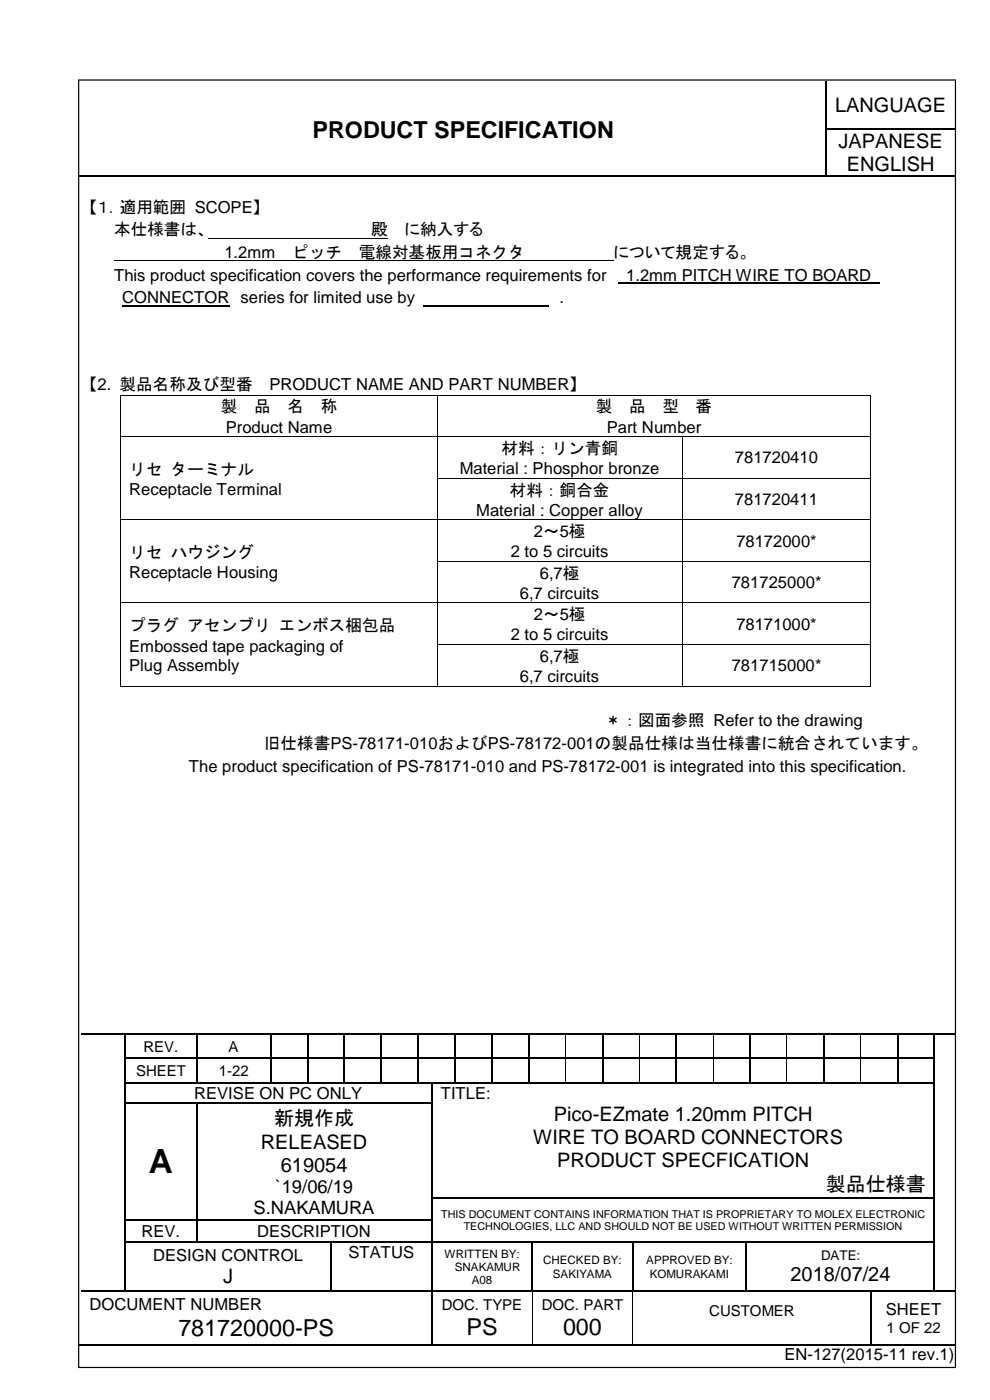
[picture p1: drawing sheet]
<svg xmlns="http://www.w3.org/2000/svg" width="210mm" height="297mm" viewBox="0 0 210 297" stroke-linecap="round" stroke-linejoin="round" font-family="sans-serif">
<defs><g id="words">
<text font-size="7.1" x="31.6" y="248.9">A</text>
<g font-size="5">
<text x="66.3" y="29.3">PRODUCT SPECIFICATION</text>
<text x="37.8" y="283.4">781720000-PS</text>
<text x="98.9" y="283.2">PS</text>
<text x="119.4" y="283.2">000</text>
</g>
<g font-size="4.2">
<text x="177" y="23.7">LANGUAGE</text>
<text x="177.8" y="31.4">JAPANESE</text>
<text x="179.5" y="36.3">ENGLISH</text>
<text x="58.1" y="238.6">新規作成</text>
<text x="117.4" y="237.8">Pico-EZmate 1.20mm PITCH</text>
<text x="55.3" y="243.7">RELEASED</text>
<text x="113" y="242.7">WIRE TO BOARD CONNECTORS</text>
<text x="59.5" y="248.6">619054</text>
<text x="118.1" y="247.6">PRODUCT SPECFICATION</text>
<text x="175.1" y="252.8">製品仕様書</text>
<text x="47.3" y="272.3">J</text>
<text x="167.6" y="271.9">2018/07/24</text>
</g>
<g font-size="3.9">
<text x="53.8" y="257.6">S.NAKAMURA</text>
<text x="58.4" y="253.1">`19/06/19</text>
</g>
<g font-size="3.5">
<text x="18.9" y="45.2">【１．適用範囲 SCOPE】</text>
<text x="24.2" y="50">本仕様書は、</text>
<text x="78.7" y="50">殿</text>
<text x="85.8" y="50">に納入する</text>
<text x="24.2" y="59.6">This product specification covers the performance requirements for</text>
<text x="47.6" y="54.7">1.2mm</text>
<text x="61.9" y="54.7">ピッチ</text>
<text x="76" y="54.7">電線対基板用コネクタ</text>
<text x="130.1" y="54.7">について規定する。</text>
<text x="132.8" y="59.6">1.2mm PITCH WIRE TO BOARD</text>
<text x="25.9" y="64.4">CONNECTOR series for limited use by</text>
<text x="118.6" y="64.4">.</text>
<text x="17.1" y="82.6">【2. 製品名称及び型番</text>
<text x="57.2" y="82.6">PRODUCT NAME AND PART NUMBER】</text>
<text x="46.8" y="87.5">製</text>
<text x="53.9" y="87.5">品</text>
<text x="61" y="87.5">名</text>
<text x="68" y="87.5">称</text>
<text x="126.3" y="87.5">製</text>
<text x="133.4" y="87.5">品</text>
<text x="140.4" y="87.5">型</text>
<text x="147.5" y="87.5">番</text>
<text x="47.9" y="91.8">Product Name</text>
<text x="128.7" y="91.8">Part Number</text>
<text x="27.4" y="100.7">リセ ターミナル</text>
<text x="97.5" y="100.6">Material : Phosphor bronze</text>
<text x="106.3" y="96.3">材料：リン青銅</text>
<text x="155.8" y="98.3">781720410</text>
<text x="27.4" y="105">Receptacle Terminal</text>
<text x="108.1" y="105.1">材料：銅合金</text>
<text x="155.8" y="107.1">781720411</text>
<text x="101" y="109.4">Material : Copper alloy</text>
<text x="113.2" y="114">2～5極</text>
<text x="27.4" y="118.4">リセ ハウジング</text>
<text x="108.3" y="118.3">2 to 5 circuits</text>
<text x="156.1" y="116">78172000*</text>
<text x="27.4" y="122.7">Receptacle Housing</text>
<text x="114.5" y="122.8">6,7極</text>
<text x="155.1" y="124.8">781725000*</text>
<text x="110.2" y="127.1">6,7 circuits</text>
<text x="113.2" y="131.6">2～5極</text>
<text x="27.4" y="134">プラグ アセンブリ エンボス梱包品</text>
<text x="108.3" y="135.9">2 to 5 circuits</text>
<text x="156.1" y="133.6">78171000*</text>
<text x="27.4" y="138.2">Embossed tape packaging of</text>
<text x="27.4" y="142.3">Plug Assembly</text>
<text x="114.5" y="140.4">6,7極</text>
<text x="155.1" y="142.4">781715000*</text>
<text x="110.2" y="144.7">6,7 circuits</text>
<text x="128.3" y="154.1">＊：図面参照 Refer to the drawing</text>
<text x="55.9" y="158.9">旧仕様書PS-78171-010およびPS-78172-001の製品仕様は当仕様書に統合されています。</text>
<text x="40.1" y="163.7">The product specification of PS-78171-010 and PS-78172-001 is integrated into this specification.</text>
<text x="41.2" y="233.2">REVISE ON PC ONLY</text>
<text x="93.4" y="233.2">TITLE:</text>
<text x="30" y="262.4">REV.</text>
<text x="54.5" y="262.4">DESCRIPTION</text>
<text x="32.5" y="267.6">DESIGN CONTROL</text>
<text x="73.9" y="266.9">STATUS</text>
<text x="19" y="278">DOCUMENT NUMBER</text>
<text x="187.8" y="279">SHEET</text>
<text x="166.3" y="288.6">EN-127(2015-11 rev.1)</text>
</g>
<g font-size="3.2">
<text x="30.4" y="223.1">REV.</text>
<text x="48.5" y="223.1">A</text>
<text x="28.8" y="228.3">SHEET</text>
<text x="46.4" y="228.3">1-22</text>
<text x="93.7" y="277.9">DOC. TYPE</text>
<text x="114.9" y="277.9">DOC. PART</text>
<text x="150.4" y="279.2">CUSTOMER</text>
<text x="188" y="282.8">1 OF 22</text>
</g>
<text font-size="2.8" x="174.1" y="267.3">DATE:</text>
<g font-size="2.5">
<text x="94.3" y="266.8">WRITTEN BY:</text>
<text x="96.4" y="269.7">SNAKAMUR</text>
<text x="115.1" y="268.2">CHECKED BY:</text>
<text x="137" y="268.2">APPROVED BY:</text>
<text x="100" y="272.5">A08</text>
<text x="117.2" y="271.1">SAKIYAMA</text>
<text x="137.7" y="271.1">KOMURAKAMI</text>
</g>
<g font-size="2.3">
<text x="93.5" y="258.4">THIS DOCUMENT CONTAINS INFORMATION THAT IS PROPRIETARY TO MOLEX ELECTRONIC</text>
<text x="98.3" y="261">TECHNOLOGIES, LLC AND SHOULD NOT BE USED WITHOUT WRITTEN PERMISSION</text>
</g>
</g></defs>
<g fill="none" stroke="#000" stroke-width=".25">
<path d="M16.7 17h185.9v273.1h-185.9zM175 17.1v10.2M16.9 37.3h158M175 27.5v9.7M175.2 27.4h27.4M175.2 37.3h27.4M17.1 219.3h9.3M26.5 219.4v5M26.6 219.3h15M41.7 219.4v5M41.9 219.3h15.3M57.4 219.4v5"/>
<path d="M57.5 219.3h7.6M65.2 219.4v5M65.3 219.3h7.6M73 219.4v5M73.1 219.3h7.6M80.8 219.4v5M81 219.3h7.5M88.7 219.4v5M88.8 219.3h7.6M96.5 219.4v5M96.6 219.3h7.6M104.3 219.4v5"/>
<path d="M104.4 219.3h7.6M112.1 219.4v5M112.3 219.3h7.5M120.1 219.3h7.5M127.7 219.4v5M127.9 219.3h7.6M135.7 219.3h7.5M143.4 219.4v5M143.5 219.3h7.6M151.4 219.3h7.5M159 219.4v5M159.2 219.3h7.5"/>
<path d="M167 219.3h7.5M174.7 219.4v5M174.8 219.3h7.6M182.6 219.3h7.6M190.3 219.4v5M190.4 219.3h7.6M198.1 219.4v5M198.2 219.3h4.5M26.5 224.7v4.9M26.5 229.9v4M26.5 234.2v4.8M26.5 239.3v4.9"/>
<path d="M26.6 224.5h15M26.6 229.7h15M26.6 234.1h15M41.7 224.7v4.9M41.7 234.2v4.8M41.7 239.3v4.9M41.9 224.5h15.3M41.9 229.7h15.3M41.9 234.1h49.5M57.4 224.7v4.9M57.5 224.5h7.6M57.5 229.7h7.6"/>
<path d="M65.2 224.7v4.9M65.3 224.5h7.6M65.3 229.7h7.6M73 224.7v4.9M73.1 224.5h7.6M73.1 229.7h7.6M80.8 224.7v4.9M81 224.5h7.5M81 229.7h7.5M88.7 224.7v4.9M88.8 224.5h7.6M88.8 229.7h2.6"/>
<path d="M91.5 229.9v4M91.5 234.2v4.8M91.5 239.3v4.9M91.7 229.7h4.7M96.5 224.7v4.9M96.6 224.5h7.6M96.6 229.7h7.6M104.3 224.7v4.9M104.4 224.5h7.6M104.4 229.7h7.6M112.1 224.7v4.9M112.3 224.5h7.5"/>
<path d="M112.3 229.7h7.5M120.1 224.5h7.5M120.1 229.7h7.5M127.7 224.7v4.9M127.9 224.5h7.6M127.9 229.7h7.6M135.7 224.5h7.5M135.7 229.7h7.5M143.4 224.7v4.9M143.5 224.5h7.6M143.5 229.7h7.6M151.4 224.5h7.5"/>
<path d="M151.4 229.7h7.5M159 224.7v4.9M159.2 224.5h7.5M159.2 229.7h7.5M167 224.5h7.5M167 229.7h7.5M174.7 224.7v4.9M174.8 224.5h7.6M174.8 229.7h7.6M182.6 224.5h7.6M182.6 229.7h7.6M190.3 224.7v4.9"/>
<path d="M190.4 224.5h7.6M190.4 229.7h7.6M198.1 224.7v4.9M198.1 229.9v4M198.1 234.2v4.8M198.1 239.3v4.9M26.5 244.4v9.6M26.5 254.3v4.3M26.5 258.9v4.5M26.6 258.7h15M41.7 244.4v9.6M41.7 254.3v4.3"/>
<path d="M41.7 258.9v4.5M41.9 258.7h49.5M91.5 244.4v9.6M91.5 254.3v4.3M91.5 258.9v4.5M91.7 254.2h106.3M198.1 244.4v9.6M198.1 254.3v4.3M198.1 258.9v4.5M17.1 274h9.3M26.5 263.7v5.1M26.5 269v4.8"/>
<path d="M26.6 263.6h15M26.6 274h43.5M41.9 263.6h28.2M70.2 263.7v5.1M70.2 269v4.8M70.3 263.6h21.1M70.3 274h21.1M91.5 263.7v5.1M91.5 269v4.8M91.5 274.1v11M91.7 263.6h21M91.7 274h21"/>
<path d="M112.8 263.7v5.1M112.8 269v4.8M113 263.6h21.1M113.2 274h20.9M134.2 263.7v5.1M134.2 269v4.8M134.3 263.6h23.8M134.6 274h23.5M158.2 263.7v5.1M158.2 269v4.8M158.4 263.6h39.6M158.4 274h26.2"/>
<path d="M184.7 274.1v11M184.8 274h13.2M198.1 263.7v5.1M198.1 269v4.8M198.2 274h4.5M16.8 285.2h74.6M91.7 285.2h21.1M113 285.2h21.1M134.3 285.2h50.3M184.8 285.2h17.9"/>
</g>
<g fill="#000">
<path d="M174.9 27.3h.3v.2h-.3z" fill-rule="evenodd"/>
<path d="M174.9 37.2h.3v.3h-.3z" fill-rule="evenodd"/>
<path d="M26.4 219.2h.2v.2h-.2z" fill-rule="evenodd"/>
<path d="M41.6 219.2h.3v.2h-.3z" fill-rule="evenodd"/>
<path d="M57.2 219.2h.3v.2h-.3z" fill-rule="evenodd"/>
<path d="M65.1 219.2h.2v.2h-.2z" fill-rule="evenodd"/>
<path d="M72.9 219.2h.2v.2h-.2z" fill-rule="evenodd"/>
<path d="M80.7 219.2h.3v.2h-.3z" fill-rule="evenodd"/>
<path d="M88.5 219.2h.3v.2h-.3z" fill-rule="evenodd"/>
<path d="M96.4 219.2h.2v.2h-.2z" fill-rule="evenodd"/>
<path d="M104.2 219.2h.2v.2h-.2z" fill-rule="evenodd"/>
<path d="M112 219.2h.3v.2h-.3z" fill-rule="evenodd"/>
<path d="M119.8 219.2h.3v.2h-.3z" fill-rule="evenodd"/>
<path d="M127.6 219.2h.3v.2h-.3z" fill-rule="evenodd"/>
<path d="M135.5 219.2h.2v.2h-.2z" fill-rule="evenodd"/>
<path d="M143.2 219.2h.3v.2h-.3z" fill-rule="evenodd"/>
<path d="M151.1 219.2h.3v.2h-.3z" fill-rule="evenodd"/>
<path d="M158.9 219.2h.3v.2h-.3z" fill-rule="evenodd"/>
<path d="M166.7 219.2h.3v.2h-.3z" fill-rule="evenodd"/>
<path d="M174.5 219.2h.3v.2h-.3z" fill-rule="evenodd"/>
<path d="M182.4 219.2h.2v.2h-.2z" fill-rule="evenodd"/>
<path d="M190.2 219.2h.2v.2h-.2z" fill-rule="evenodd"/>
<path d="M198 219.2h.2v.2h-.2z" fill-rule="evenodd"/>
<path d="M26.4 224.4h.2v.3h-.2z" fill-rule="evenodd"/>
<path d="M26.4 229.6h.2v.3h-.2z" fill-rule="evenodd"/>
<path d="M26.4 233.9h.2v.3h-.2z" fill-rule="evenodd"/>
<path d="M26.4 239h.2v.3h-.2z" fill-rule="evenodd"/>
<path d="M41.6 224.4h.3v.3h-.3z" fill-rule="evenodd"/>
<path d="M41.6 229.6h.3v.3h-.3z" fill-rule="evenodd"/>
<path d="M41.6 233.9h.3v.3h-.3z" fill-rule="evenodd"/>
<path d="M41.6 239h.3v.3h-.3z" fill-rule="evenodd"/>
<path d="M57.2 224.4h.3v.3h-.3z" fill-rule="evenodd"/>
<path d="M57.2 229.6h.3v.3h-.3z" fill-rule="evenodd"/>
<path d="M65.1 224.4h.2v.3h-.2z" fill-rule="evenodd"/>
<path d="M65.1 229.6h.2v.3h-.2z" fill-rule="evenodd"/>
<path d="M72.9 224.4h.2v.3h-.2z" fill-rule="evenodd"/>
<path d="M72.9 229.6h.2v.3h-.2z" fill-rule="evenodd"/>
<path d="M80.7 224.4h.3v.3h-.3z" fill-rule="evenodd"/>
<path d="M80.7 229.6h.3v.3h-.3z" fill-rule="evenodd"/>
<path d="M88.5 224.4h.3v.3h-.3z" fill-rule="evenodd"/>
<path d="M88.5 229.6h.3v.3h-.3z" fill-rule="evenodd"/>
<path d="M91.4 229.6h.3v.3h-.3z" fill-rule="evenodd"/>
<path d="M91.4 233.9h.3v.3h-.3z" fill-rule="evenodd"/>
<path d="M91.4 239h.3v.3h-.3z" fill-rule="evenodd"/>
<path d="M96.4 224.4h.2v.3h-.2z" fill-rule="evenodd"/>
<path d="M96.4 229.6h.2v.3h-.2z" fill-rule="evenodd"/>
<path d="M104.2 224.4h.2v.3h-.2z" fill-rule="evenodd"/>
<path d="M104.2 229.6h.2v.3h-.2z" fill-rule="evenodd"/>
<path d="M112 224.4h.3v.3h-.3z" fill-rule="evenodd"/>
<path d="M112 229.6h.3v.3h-.3z" fill-rule="evenodd"/>
<path d="M119.8 224.4h.3v.3h-.3z" fill-rule="evenodd"/>
<path d="M119.8 229.6h.3v.3h-.3z" fill-rule="evenodd"/>
<path d="M127.6 224.4h.3v.3h-.3z" fill-rule="evenodd"/>
<path d="M127.6 229.6h.3v.3h-.3z" fill-rule="evenodd"/>
<path d="M135.5 224.4h.2v.3h-.2z" fill-rule="evenodd"/>
<path d="M135.5 229.6h.2v.3h-.2z" fill-rule="evenodd"/>
<path d="M143.2 224.4h.3v.3h-.3z" fill-rule="evenodd"/>
<path d="M143.2 229.6h.3v.3h-.3z" fill-rule="evenodd"/>
<path d="M151.1 224.4h.3v.3h-.3z" fill-rule="evenodd"/>
<path d="M151.1 229.6h.3v.3h-.3z" fill-rule="evenodd"/>
<path d="M158.9 224.4h.3v.3h-.3z" fill-rule="evenodd"/>
<path d="M158.9 229.6h.3v.3h-.3z" fill-rule="evenodd"/>
<path d="M166.7 224.4h.3v.3h-.3z" fill-rule="evenodd"/>
<path d="M166.7 229.6h.3v.3h-.3z" fill-rule="evenodd"/>
<path d="M174.5 224.4h.3v.3h-.3z" fill-rule="evenodd"/>
<path d="M174.5 229.6h.3v.3h-.3z" fill-rule="evenodd"/>
<path d="M182.4 224.4h.2v.3h-.2z" fill-rule="evenodd"/>
<path d="M182.4 229.6h.2v.3h-.2z" fill-rule="evenodd"/>
<path d="M190.2 224.4h.2v.3h-.2z" fill-rule="evenodd"/>
<path d="M190.2 229.6h.2v.3h-.2z" fill-rule="evenodd"/>
<path d="M198 224.4h.2v.3h-.2z" fill-rule="evenodd"/>
<path d="M198 229.6h.2v.3h-.2z" fill-rule="evenodd"/>
<path d="M198 233.9h.2v.3h-.2z" fill-rule="evenodd"/>
<path d="M198 239h.2v.3h-.2z" fill-rule="evenodd"/>
<path d="M26.4 244.2h.2v.2h-.2z" fill-rule="evenodd"/>
<path d="M26.4 254h.2v.3h-.2z" fill-rule="evenodd"/>
<path d="M26.4 258.6h.2v.3h-.2z" fill-rule="evenodd"/>
<path d="M41.6 244.2h.3v.2h-.3z" fill-rule="evenodd"/>
<path d="M41.6 254h.3v.3h-.3z" fill-rule="evenodd"/>
<path d="M41.6 258.6h.3v.3h-.3z" fill-rule="evenodd"/>
<path d="M91.4 244.2h.3v.2h-.3z" fill-rule="evenodd"/>
<path d="M91.4 254h.3v.3h-.3z" fill-rule="evenodd"/>
<path d="M91.4 258.6h.3v.3h-.3z" fill-rule="evenodd"/>
<path d="M198 244.2h.2v.2h-.2z" fill-rule="evenodd"/>
<path d="M198 254h.2v.3h-.2z" fill-rule="evenodd"/>
<path d="M198 258.6h.2v.3h-.2z" fill-rule="evenodd"/>
<path d="M26.4 263.4h.2v.3h-.2z" fill-rule="evenodd"/>
<path d="M26.4 268.8h.2v.2h-.2z" fill-rule="evenodd"/>
<path d="M26.4 273.8h.2v.3h-.2z" fill-rule="evenodd"/>
<path d="M41.6 263.4h.3v.3h-.3z" fill-rule="evenodd"/>
<path d="M70.1 263.4h.2v.3h-.2z" fill-rule="evenodd"/>
<path d="M70.1 268.8h.2v.2h-.2z" fill-rule="evenodd"/>
<path d="M70.1 273.8h.2v.3h-.2z" fill-rule="evenodd"/>
<path d="M91.4 263.4h.3v.3h-.3z" fill-rule="evenodd"/>
<path d="M91.4 268.8h.3v.2h-.3z" fill-rule="evenodd"/>
<path d="M91.4 273.8h.3v.3h-.3z" fill-rule="evenodd"/>
<path d="M112.7 263.4h.3v.3h-.3z" fill-rule="evenodd"/>
<path d="M112.7 268.8h.3v.2h-.3z" fill-rule="evenodd"/>
<path d="M112.7 273.8h.3v.3h-.3z" fill-rule="evenodd"/>
<path d="M113 273.8h.2v.3h-.2z" fill-rule="evenodd"/>
<path d="M134.1 263.4h.2v.3h-.2z" fill-rule="evenodd"/>
<path d="M134.1 268.8h.2v.2h-.2z" fill-rule="evenodd"/>
<path d="M134.1 273.8h.2v.3h-.2z" fill-rule="evenodd"/>
<path d="M134.3 273.8h.3v.3h-.3z" fill-rule="evenodd"/>
<path d="M158.1 263.4h.3v.3h-.3z" fill-rule="evenodd"/>
<path d="M158.1 268.8h.3v.2h-.3z" fill-rule="evenodd"/>
<path d="M158.1 273.8h.3v.3h-.3z" fill-rule="evenodd"/>
<path d="M184.6 273.8h.2v.3h-.2z" fill-rule="evenodd"/>
<path d="M198 263.4h.2v.3h-.2z" fill-rule="evenodd"/>
<path d="M198 268.8h.2v.2h-.2z" fill-rule="evenodd"/>
<path d="M198 273.8h.2v.3h-.2z" fill-rule="evenodd"/>
<path d="M91.4 285.1h.3v.3h-.3z" fill-rule="evenodd"/>
<path d="M112.8 285.1h.2v.3h-.2z" fill-rule="evenodd"/>
<path d="M134.1 285.1h.2v.3h-.2z" fill-rule="evenodd"/>
<path d="M184.6 285.1h.2v.3h-.2z" fill-rule="evenodd"/>
</g>
<path d="M119.9 219.4v5M135.6 219.4v5M151.2 219.4v5M166.8 219.4v5M182.4 219.4v5M119.9 224.7v4.9M135.6 224.7v4.9M151.2 224.7v4.9M166.8 224.7v4.9M182.4 224.7v4.9M112.8 274.1v11M134.2 274.1v11" fill="none" stroke="#000" stroke-width=".21"/>
<path d="M63.7 23.4h69.7v9.7h-69.7z" fill-rule="evenodd" fill="#fff"/>
<g fill="none" stroke="#000" stroke-width=".21">
<path d="M24.2 55.3h105.9M44.1 50.5h38.1M25.6 84v8.6M25.6 92.8v8.6M25.7 83.9h66.9M25.7 92.7h66.9M92.7 84v8.6M92.7 92.8v8.6M92.8 83.9h91.8M92.8 92.7h51.8M144.7 92.8v8.6M144.8 92.7h39.8"/>
<path d="M184.7 84v8.6M184.7 92.8v8.6M25.6 101.6v8.6M25.6 110.4v8.6M25.6 119.2v8.6M25.7 110.3h66.9M92.7 101.6v8.6M92.7 110.4v8.6M92.7 119.2v8.6M92.8 101.5h51.8M92.8 110.3h51.8M92.8 119.1h51.8"/>
<path d="M144.7 101.6v8.6M144.7 110.4v8.6M144.7 119.2v8.6M144.8 101.5h39.8M144.8 110.3h39.8M144.8 119.1h39.8M184.7 101.6v8.6M184.7 110.4v8.6M184.7 119.2v8.6M25.6 128v8.7M25.6 136.8v8.7M25.7 127.9h66.9"/>
<path d="M92.7 128v8.7M92.7 136.8v8.7M92.8 127.9h51.8M92.8 136.8h51.8M144.7 128v8.7M144.7 136.8v8.7M144.8 127.9h39.8M144.8 136.8h39.8M184.7 128v8.7M184.7 136.8v8.7M25.7 145.6h66.9M92.8 145.6h51.8"/>
<path d="M144.8 145.6h39.8"/>
</g>
<path d="M25.9 64.9h22.7M89.8 64.9h26.5M131 60.1h55.5" fill="none" stroke="#000" stroke-width=".25"/>
<g fill="#000">
<path d="M25.5 83.8h.2v.2h-.2z" fill-rule="evenodd"/>
<path d="M25.5 83.8h.2v.2h-.2z" fill-rule="evenodd"/>
<path d="M25.5 92.6h.2v.2h-.2z" fill-rule="evenodd"/>
<path d="M92.6 83.8h.2v.2h-.2z" fill-rule="evenodd"/>
<path d="M92.6 92.6h.2v.2h-.2z" fill-rule="evenodd"/>
<path d="M144.6 92.6h.2v.2h-.2z" fill-rule="evenodd"/>
<path d="M184.6 83.8h.1v.2h-.1z" fill-rule="evenodd"/>
<path d="M184.6 83.8h.1v.2h-.1z" fill-rule="evenodd"/>
<path d="M184.6 92.6h.1v.2h-.1z" fill-rule="evenodd"/>
<path d="M25.5 101.4h.2v.2h-.2z" fill-rule="evenodd"/>
<path d="M25.5 110.2h.2v.2h-.2z" fill-rule="evenodd"/>
<path d="M25.5 119h.2v.2h-.2z" fill-rule="evenodd"/>
<path d="M92.6 101.4h.2v.2h-.2z" fill-rule="evenodd"/>
<path d="M92.6 110.2h.2v.2h-.2z" fill-rule="evenodd"/>
<path d="M92.6 119h.2v.2h-.2z" fill-rule="evenodd"/>
<path d="M144.6 101.4h.2v.2h-.2z" fill-rule="evenodd"/>
<path d="M144.6 110.2h.2v.2h-.2z" fill-rule="evenodd"/>
<path d="M144.6 119h.2v.2h-.2z" fill-rule="evenodd"/>
<path d="M184.6 101.4h.1v.2h-.1z" fill-rule="evenodd"/>
<path d="M184.6 110.2h.1v.2h-.1z" fill-rule="evenodd"/>
<path d="M184.6 119h.1v.2h-.1z" fill-rule="evenodd"/>
<path d="M25.5 127.8h.2v.2h-.2z" fill-rule="evenodd"/>
<path d="M25.5 136.7h.2v.1h-.2z" fill-rule="evenodd"/>
<path d="M92.6 127.8h.2v.2h-.2z" fill-rule="evenodd"/>
<path d="M92.6 136.7h.2v.1h-.2z" fill-rule="evenodd"/>
<path d="M144.6 127.8h.2v.2h-.2z" fill-rule="evenodd"/>
<path d="M144.6 136.7h.2v.1h-.2z" fill-rule="evenodd"/>
<path d="M184.6 127.8h.1v.2h-.1z" fill-rule="evenodd"/>
<path d="M184.6 136.7h.1v.1h-.1z" fill-rule="evenodd"/>
<path d="M25.5 145.5h.2v.1h-.2z" fill-rule="evenodd"/>
<path d="M25.5 145.5h.2v.1h-.2z" fill-rule="evenodd"/>
<path d="M92.6 145.5h.2v.1h-.2z" fill-rule="evenodd"/>
<path d="M144.6 145.5h.2v.1h-.2z" fill-rule="evenodd"/>
<path d="M184.6 145.5h.1v.1h-.1z" fill-rule="evenodd"/>
<path d="M184.6 145.5h.1v.1h-.1z" fill-rule="evenodd"/>
</g>
<use href="#words"/>
</svg>
